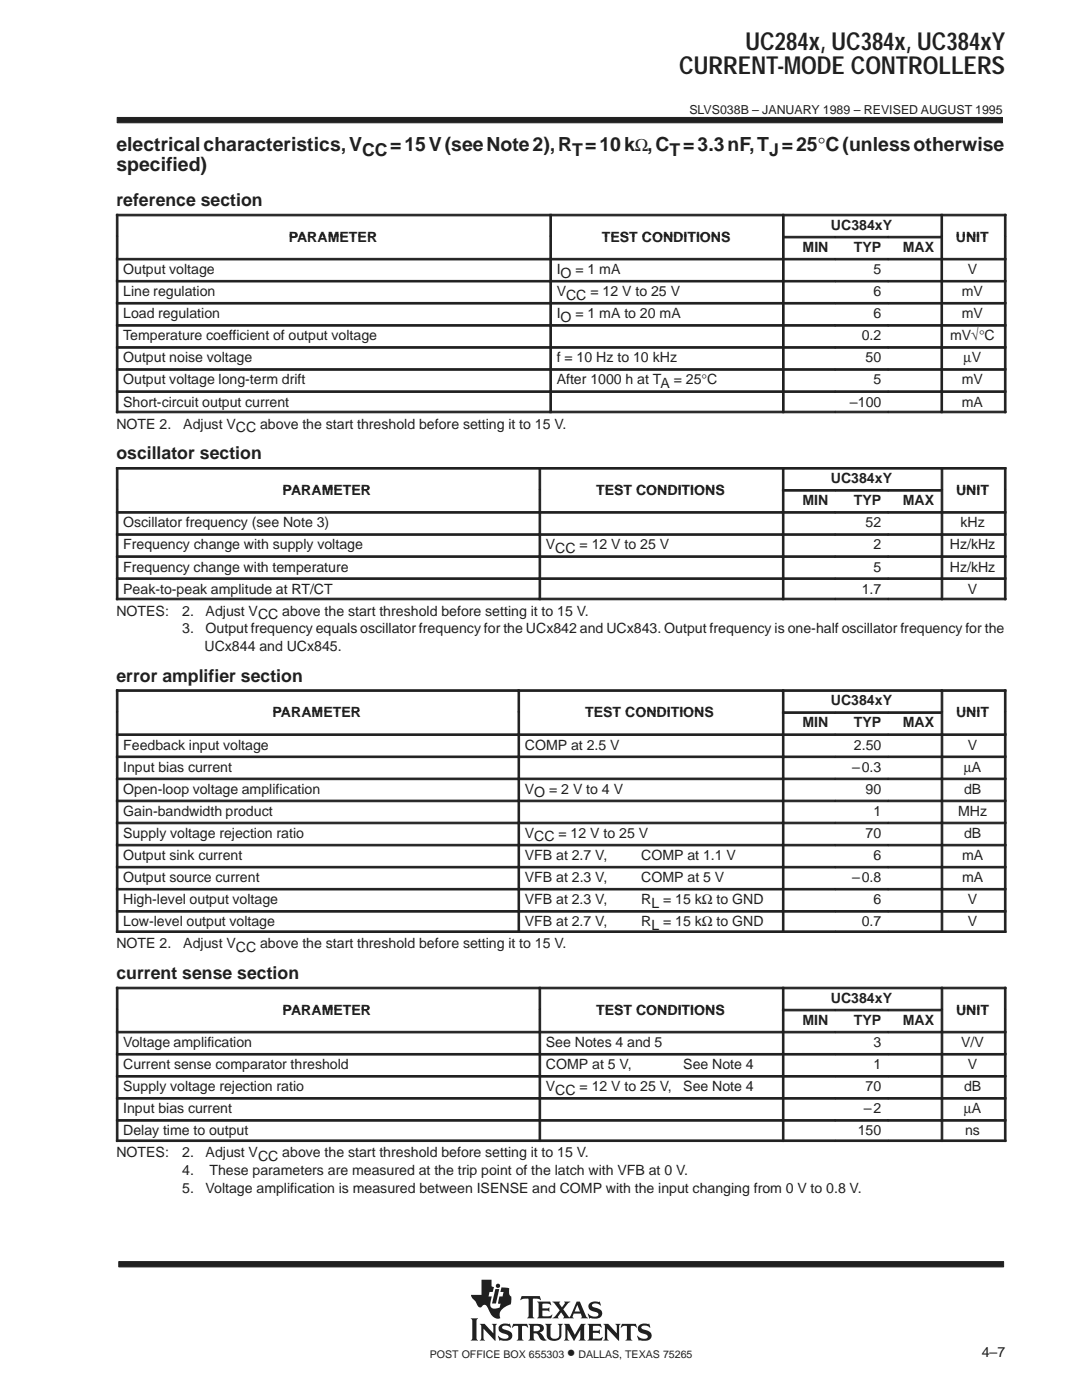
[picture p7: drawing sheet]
<svg xmlns="http://www.w3.org/2000/svg" width="216mm" height="279mm" viewBox="0 0 216 279" stroke-linecap="round" stroke-linejoin="round" font-family="sans-serif">
<defs><g id="words">
<g font-size="4.9" fill="#231f20">
<text x="148.8" y="9.9">UC284x, UC384x, UC384xY</text>
<text x="135.5" y="14.8">CURRENT-MODE CONTROLLERS</text>
</g>
<g font-size="3.9" fill="#231f20">
<text x="23.2" y="34">specified)</text>
<text x="23.2" y="30.2">electrical characteristics, V</text>
</g>
<g font-size="3.5" fill="#231f20">
<text x="72.3" y="31.1">CC= 15 V (see Note 2), RT= 10 k</text>
<text x="126.7" y="30.2">Ω, C</text>
<text x="133.6" y="31.1">T= 3.3 nF, TJ= 25°C (unless otherwise</text>
<text x="23.2" y="41.2">reference section</text>
<text x="23.2" y="91.7">oscillator section</text>
<text x="23.2" y="136.1">error amplifier section</text>
<text x="23.2" y="195.4">current sense section</text>
<text x="113.2" y="271">•</text>
</g>
<g font-size="2.8" fill="#231f20">
<text x="165.8" y="45.9">UC384xY</text>
<text x="57.6" y="48.3">PARAMETER</text>
<text x="120.1" y="48.3">TEST CONDITIONS</text>
<text x="160.1" y="50.3">MIN</text>
<text x="170.4" y="50.3">TYP</text>
<text x="180.1" y="50.3">MAX</text>
<text x="190.7" y="48.3">UNIT</text>
<text x="24.6" y="54.7">Output voltage</text>
<text x="24.6" y="59.1">Line regulation</text>
<text x="111.1" y="54.7">IO = 1 mA</text>
<text x="111.1" y="59.1">VCC = 12 V to 25 V</text>
<text x="174.3" y="54.7">5</text>
<text x="174.3" y="59.1">6</text>
<text x="191.9" y="59.1">mV</text>
<text x="193.1" y="54.7">V</text>
<text x="24.6" y="63.5">Load regulation</text>
<text x="111.1" y="63.5">IO = 1 mA to 20 mA</text>
<text x="174.3" y="63.5">6</text>
<text x="191.9" y="63.5">mV</text>
<text x="24.6" y="67.9">Temperature coefficient of output voltage</text>
<text x="171.9" y="67.9">0.2</text>
<text x="189.6" y="67.9">mV√°C</text>
<text x="24.6" y="72.3">Output noise voltage</text>
<text x="24.6" y="76.7">Output voltage long-term drift</text>
<text x="111.1" y="72.3">f = 10 Hz to 10 kHz</text>
<text x="111.1" y="76.7">After 1000 h at TA = 25°C</text>
<text x="172.7" y="72.3">50</text>
<text x="174.3" y="76.7">5</text>
<text x="191.9" y="76.7">mV</text>
<text x="192.3" y="72.3">µV</text>
<text x="24.6" y="81.1">Short-circuit output current</text>
<text x="169.6" y="81.1">–100</text>
<text x="191.9" y="81.1">mA</text>
<text x="23.2" y="85.5">NOTE 2.</text>
<text x="36.6" y="85.5">Adjust VCC above the start threshold before setting it to 15 V.</text>
<text x="56.4" y="98.8">PARAMETER</text>
<text x="118.9" y="98.8">TEST CONDITIONS</text>
<text x="160.1" y="100.8">MIN</text>
<text x="165.8" y="96.4">UC384xY</text>
<text x="170.4" y="100.8">TYP</text>
<text x="180.1" y="100.8">MAX</text>
<text x="190.8" y="98.8">UNIT</text>
<text x="24.6" y="105.2">Oscillator frequency (see Note 3)</text>
<text x="172.7" y="105.2">52</text>
<text x="191.6" y="105.2">kHz</text>
<text x="24.6" y="109.7">Frequency change with supply voltage</text>
<text x="108.9" y="109.7">VCC = 12 V to 25 V</text>
<text x="174.3" y="109.7">2</text>
<text x="189.5" y="109.7">Hz/kHz</text>
<text x="24.6" y="114.1">Frequency change with temperature</text>
<text x="24.6" y="118.5">Peak-to-peak amplitude at RT/CT</text>
<text x="171.9" y="118.5">1.7</text>
<text x="174.3" y="114.1">5</text>
<text x="189.5" y="114.1">Hz/kHz</text>
<text x="193.1" y="118.5">V</text>
<text x="23.2" y="122.9">NOTES:</text>
<text x="36.4" y="122.9">2.</text>
<text x="41" y="122.9">Adjust VCC above the start threshold before setting it to 15 V.</text>
<text x="36.4" y="126.4">3.</text>
<text x="40.8" y="129.9">UCx844 and UCx845.</text>
<text x="41" y="126.4">Output frequency equals oscillator frequency for the UCx842 and UCx843. Output frequency is one-half oscillator frequency for the</text>
<text x="54.4" y="143.2">PARAMETER</text>
<text x="116.8" y="143.2">TEST CONDITIONS</text>
<text x="165.8" y="140.8">UC384xY</text>
<text x="190.8" y="143.2">UNIT</text>
<text x="24.6" y="149.6">Feedback input voltage</text>
<text x="104.7" y="149.6">COMP at 2.5 V</text>
<text x="160.1" y="145.2">MIN</text>
<text x="170.4" y="145.2">TYP</text>
<text x="170.4" y="149.6">2.50</text>
<text x="180.1" y="145.2">MAX</text>
<text x="193.1" y="149.6">V</text>
<text x="24.6" y="154">Input bias current</text>
<text x="170" y="154">–0.3</text>
<text x="192.3" y="154">µA</text>
<text x="24.6" y="158.4">Open-loop voltage amplification</text>
<text x="104.7" y="158.4">VO = 2 V to 4 V</text>
<text x="172.7" y="158.4">90</text>
<text x="192.4" y="158.4">dB</text>
<text x="24.6" y="162.8">Gain-bandwidth product</text>
<text x="24.6" y="167.2">Supply voltage rejection ratio</text>
<text x="104.7" y="167.2">VCC = 12 V to 25 V</text>
<text x="172.7" y="167.2">70</text>
<text x="174.3" y="162.8">1</text>
<text x="191.2" y="162.8">MHz</text>
<text x="192.4" y="167.2">dB</text>
<text x="24.6" y="171.6">Output sink current</text>
<text x="104.7" y="171.6">VFB at 2.7 V,</text>
<text x="127.9" y="171.6">COMP at 1.1 V</text>
<text x="174.3" y="171.6">6</text>
<text x="192" y="171.6">mA</text>
<text x="24.6" y="176">Output source current</text>
<text x="104.7" y="176">VFB at 2.3 V,</text>
<text x="128" y="176">COMP at 5 V</text>
<text x="170" y="176">–0.8</text>
<text x="192" y="176">mA</text>
<text x="24.6" y="180.4">High-level output voltage</text>
<text x="24.6" y="184.9">Low-level output voltage</text>
<text x="104.7" y="180.4">VFB at 2.3 V,</text>
<text x="104.7" y="184.9">VFB at 2.7 V,</text>
<text x="127.9" y="180.4">RL = 15 kΩ to GND</text>
<text x="127.9" y="184.9">RL = 15 kΩ to GND</text>
<text x="171.9" y="184.9">0.7</text>
<text x="174.3" y="180.4">6</text>
<text x="193.1" y="180.4">V</text>
<text x="193.1" y="184.9">V</text>
<text x="23.2" y="189.3">NOTE 2.</text>
<text x="36.6" y="189.3">Adjust VCC above the start threshold before setting it to 15 V.</text>
<text x="56.4" y="202.5">PARAMETER</text>
<text x="118.9" y="202.5">TEST CONDITIONS</text>
<text x="165.8" y="200.1">UC384xY</text>
<text x="190.8" y="202.5">UNIT</text>
<text x="24.6" y="209">Voltage amplification</text>
<text x="108.9" y="209">See Notes 4 and 5</text>
<text x="160.1" y="204.5">MIN</text>
<text x="170.4" y="204.5">TYP</text>
<text x="174.3" y="209">3</text>
<text x="180.1" y="204.5">MAX</text>
<text x="191.8" y="209">V/V</text>
<text x="24.6" y="213.4">Current sense comparator threshold</text>
<text x="108.9" y="213.4">COMP at 5 V,</text>
<text x="136.3" y="213.4">See Note 4</text>
<text x="174.3" y="213.4">1</text>
<text x="193.1" y="213.4">V</text>
<text x="24.6" y="217.8">Supply voltage rejection ratio</text>
<text x="108.9" y="217.8">VCC = 12 V to 25 V,</text>
<text x="136.3" y="217.8">See Note 4</text>
<text x="172.7" y="217.8">70</text>
<text x="192.4" y="217.8">dB</text>
<text x="24.6" y="222.2">Input bias current</text>
<text x="24.6" y="226.6">Delay time to output</text>
<text x="171.2" y="226.6">150</text>
<text x="172.4" y="222.2">–2</text>
<text x="192.3" y="222.2">µA</text>
<text x="192.6" y="226.6">ns</text>
<text x="23.2" y="231">NOTES:</text>
<text x="36.4" y="231">2.</text>
<text x="41" y="231">Adjust VCC above the start threshold before setting it to 15 V.</text>
<text x="36.4" y="234.5">4.</text>
<text x="36.4" y="238">5.</text>
<text x="41" y="238">Voltage amplification is measured between ISENSE and COMP with the input changing from 0 V to 0.8 V.</text>
<text x="41.8" y="234.5">These parameters are measured at the trip point of the latch with VFB at 0 V.</text>
<text x="195.9" y="270.7">4–7</text>
</g>
<text font-size="2.5" fill="#231f20" x="137.6" y="22.7">SLVS038B – JANUARY 1989 – REVISED AUGUST 1995</text>
<g font-size="2.1" fill="#231f20">
<text x="85.8" y="271">POST OFFICE BOX 655303</text>
<text x="115.4" y="271">DALLAS, TEXAS 75265</text>
</g>
</g></defs>
<g fill="#231f20" stroke="#231f20" stroke-width=".2">
<path d="M23.4 23.4h176.6v1.1h-176.6z" fill-rule="evenodd"/>
<path d="M23.7 251.8h176.6v1h-176.6z" fill-rule="evenodd"/>
</g>
<g fill="#231f20">
<path d="M98.8 257.3h.8l-.6 2.8h-.8z"/>
<path d="M105.4 264.2h1.9a.9 .9 0 0 1 1 .3 .9 .9 0 0 1 0 1.2l-.7 .2 .5 .4 .9 1.2a1.2 1.2 0 0 1-1.6-1l-.3-.4h-.6v1l.3 .4h-1.4l.3-.4v-2.5z" fill-rule="evenodd"/>
<path d="M110.2 259.8h1.6l-.2 .4 .5 .7 .6-.8-.1-.3h1.2l-.4 .2-1 1.3 1 1.4a.17 .17 0 0 0 .2 .2 .17 .17 0 0 0 .2-.2l1.3-2.9h.6l1.2 2.9 .4 .4-1.4-.1a.22 .22 0 0 0 .2-.1 .22 .22 0 0 0 0-.3l-.2-.4h-1.4l-.2 .7 .2 .2h-2.2l.2-.3-.5-.9-.7 .9 .2 .3h-1.3l.6-.4 .9-1.2z" fill-rule="evenodd"/>
<path d="M127.5 264.6l.7-.4 1.2 .1 .1-.2 .3 .8-.7-.3h-.7a.41 .41 0 0 0-.4 .4 .41 .41 0 0 0 .5 .4h.2a1.21 1.21 0 0 1 1.3 1.5l-.4 .4-.5 .2h-1.5l-.1 .1-.4-1 .9 .5h.9a.45 .45 0 0 0 .4-.5 .45 .45 0 0 0-.6-.3l-.2-.1a1.07 1.07 0 0 1-1-.4 1.07 1.07 0 0 1-.1-1.1z" fill-rule="evenodd"/>
<path d="M124.1 264.2h2.8l.2 .8-.6-.4h-.5l-.1 .1v2.4l.3 .4h-1.4l.3-.4v-2.4l-.1-.1h-.5l-.7 .4z" fill-rule="evenodd"/>
<path d="M117.2 264.2h2.6l.2 .8-.6-.4-1.1 .1v.9h1.1l.3-.3v.9l-.4-.2h-1v1l1.3 .1 .7-.3-.3 .7h-2.8l.3-.4v-2.5z" fill-rule="evenodd"/>
<path d="M120.4 264.2h1l1.7 1.9v-1.5l-.3-.4h1l-.3 .4v3l-2.3-2.4v2l.3 .3h-1.1l.3-.4v-2.5z" fill-rule="evenodd"/>
<path d="M112.5 264.2h1.1l1.1 2.2 1.2-2.2h1l-.3 .4v2.6l.3 .3h-1.4l.3-.4v-1.7l-1.3 2.2-1.3-2.3v1.8l.4 .4h-1.1l.3-.5v-2.3z" fill-rule="evenodd"/>
<path d="M99.8 264.4l.7-.2 1.1 .1 .1-.2 .3 .8-.6-.3h-.8a.41 .41 0 0 0-.4 .4 .41 .41 0 0 0 .5 .4 1.29 1.29 0 0 1 1.5 1.4 1.08 1.08 0 0 1-1.2 .8l-1.1-.1-.2 .1-.4-1 .8 .5 .5 .1 .6-.1 .3-.3a.72 .72 0 0 0-.9-.6 .99 .99 0 0 1-1-.6 .99 .99 0 0 1 .2-1.2z" fill-rule="evenodd"/>
<path d="M102.4 264.2h2.8l.2 .8-.7-.4h-.4l-.1 .1v2.4l.3 .4h-1.4l.3-.4v-2.4l-.1-.1h-.5l-.7 .4z" fill-rule="evenodd"/>
<path d="M108.8 264.2h1.3l-.3 .4v2l.2 .4 .5 .2 .8-.2 .3-.4v-2l-.3-.4h1l-.3 .4v1.9a1.53 1.53 0 0 1-2.2 1 .99 .99 0 0 1-.7-1.1v-1.8z" fill-rule="evenodd"/>
<path d="M95.7 264.2h1l1.7 1.9v-1.5l-.3-.4h1.1l-.3 .4v3l-2.4-2.4v1.9l.3 .4h-1.1l.3-.5v-2.3z" fill-rule="evenodd"/>
<path d="M93.9 263.1h1.5l-.3 .4v3.6l.3 .4h-1.5l.3-.4v-3.6z" fill-rule="evenodd"/>
<path d="M104.1 258.7h3.6l.2 .8-.4-.3h-1.2v3.6l.3 .3h-1.4l.3-.5v-3.4h-1.2l-.4 .3z" fill-rule="evenodd"/>
<path d="M107.2 259.8h2.6l.1 .7-.5-.3-1.2 .1v.8h1.1l.3-.2v.9l-.4-.2h-1v1l.2 .1h1.2l.5-.4 .1 .1-.2 .7h-2.8l.3-.5v-2.3z" fill-rule="evenodd"/>
<path d="M117.6 260.2a2.08 2.08 0 0 1 1.9-.3l.2-.2 .2 .8-.1 .1a1.16 1.16 0 0 0-1.7-.1 .82 .82 0 0 0 .9 .5 1.05 1.05 0 0 1 1.1 .7 1.05 1.05 0 0 1-.3 1.2l-.8 .3-1.2-.2-.2 .2-.3-1 1.1 .6h.5l.4-.2a.53 .53 0 0 0 0-.6 .53 .53 0 0 0-.6-.2 1.11 1.11 0 0 1-1.2-1.6z" fill-rule="evenodd"/>
<path d="M96.1 255.4h2v1.3l.5 .2-.3 .9h-.6l-.2 .9h.6l-.3 1.5 .1 .5a.88 .88 0 0 0 1.2 .4l.6-.2 .2-.7-.5-.1 .2-1.4h.7l.2-.9h-.7l.3-.9 1.5 .2v1.1l.2 .4 .2 .1v.7a.89 .89 0 0 1-.8 1.2 2.54 2.54 0 0 0-1.5 1.6v.4a.33 .33 0 0 1 .1 .5 .33 .33 0 0 1-.5 .1 2.23 2.23 0 0 1-1.8-1.8l-.2-.4a.7 .7 0 0 0-.6-.6 .7 .7 0 0 0-.7 .5 1.35 1.35 0 0 1-1.1-1.2l-.7-.7-.2-.6h2.1z" fill-rule="evenodd"/>
<circle cx="99.4" cy="256.6" r=".43"/>
</g>
<g fill="#fff">
<path d="M115.2 260.4l.5 1.3h-1z"/>
<path d="M106.5 264.6h.6a.56 .56 0 0 1 .7 .5 .56 .56 0 0 1-.7 .6h-.6z" fill-rule="evenodd"/>
</g>
<g fill="#231f20" stroke="#231f20" stroke-width=".2">
<path d="M23.2 42.8h.3v4.3h-.3z" fill-rule="evenodd"/>
<path d="M23.2 42.8h86.5v.3h-86.5z" fill-rule="evenodd"/>
<path d="M109.7 42.8h.3v4.3h-.3z" fill-rule="evenodd"/>
<path d="M109.7 42.8h46.4v.3h-46.4z" fill-rule="evenodd"/>
<path d="M156.1 42.8h.4v4.3h-.4z" fill-rule="evenodd"/>
<path d="M156.1 42.8h31.6v.3h-31.6z" fill-rule="evenodd"/>
<path d="M187.8 42.8h.3v4.3h-.3z" fill-rule="evenodd"/>
<path d="M200.4 42.8h.3v4.3h-.3z" fill-rule="evenodd"/>
<path d="M187.8 42.8h12.9v.3h-12.9z" fill-rule="evenodd"/>
<path d="M23.2 47.2h.3v4.3h-.3z" fill-rule="evenodd"/>
<path d="M109.7 47.2h.3v4.3h-.3z" fill-rule="evenodd"/>
<path d="M156.1 47.2h.4v4.3h-.4z" fill-rule="evenodd"/>
<path d="M156.1 47.2h10.6v.3h-10.6z" fill-rule="evenodd"/>
<path d="M166.7 47.2h10.5v.3h-10.5z" fill-rule="evenodd"/>
<path d="M177.2 47.2h10.5v.3h-10.5z" fill-rule="evenodd"/>
<path d="M187.8 47.2h.3v4.3h-.3z" fill-rule="evenodd"/>
<path d="M200.4 47.2h.3v4.3h-.3z" fill-rule="evenodd"/>
<path d="M23.2 51.6h.3v4.3h-.3z" fill-rule="evenodd"/>
<path d="M23.2 51.6h86.5v.3h-86.5z" fill-rule="evenodd"/>
<path d="M109.7 51.6h.3v4.3h-.3z" fill-rule="evenodd"/>
<path d="M109.7 51.6h46.4v.3h-46.4z" fill-rule="evenodd"/>
<path d="M156.1 51.6h.4v4.3h-.4z" fill-rule="evenodd"/>
<path d="M156.1 51.6h10.6v.3h-10.6z" fill-rule="evenodd"/>
<path d="M166.7 51.6h10.5v.3h-10.5z" fill-rule="evenodd"/>
<path d="M177.2 51.6h10.5v.3h-10.5z" fill-rule="evenodd"/>
<path d="M187.8 51.6h.3v4.3h-.3z" fill-rule="evenodd"/>
<path d="M200.4 51.6h.3v4.3h-.3z" fill-rule="evenodd"/>
<path d="M187.8 51.6h12.9v.3h-12.9z" fill-rule="evenodd"/>
<path d="M23.2 56h.3v4.3h-.3z" fill-rule="evenodd"/>
<path d="M23.2 56h86.5v.3h-86.5z" fill-rule="evenodd"/>
<path d="M109.7 56h.3v4.3h-.3z" fill-rule="evenodd"/>
<path d="M109.7 56h46.4v.3h-46.4z" fill-rule="evenodd"/>
<path d="M156.1 56h.4v4.3h-.4z" fill-rule="evenodd"/>
<path d="M156.1 56h10.6v.3h-10.6z" fill-rule="evenodd"/>
<path d="M166.7 56h10.5v.3h-10.5z" fill-rule="evenodd"/>
<path d="M177.2 56h10.5v.3h-10.5z" fill-rule="evenodd"/>
<path d="M187.8 56h.3v4.3h-.3z" fill-rule="evenodd"/>
<path d="M200.4 56h.3v4.3h-.3z" fill-rule="evenodd"/>
<path d="M187.8 56h12.9v.3h-12.9z" fill-rule="evenodd"/>
<path d="M23.2 60.4h.3v4.4h-.3z" fill-rule="evenodd"/>
<path d="M23.2 60.4h86.5v.3h-86.5z" fill-rule="evenodd"/>
<path d="M109.7 60.4h.3v4.4h-.3z" fill-rule="evenodd"/>
<path d="M109.7 60.4h46.4v.3h-46.4z" fill-rule="evenodd"/>
<path d="M156.1 60.4h.4v4.4h-.4z" fill-rule="evenodd"/>
<path d="M156.1 60.4h10.6v.3h-10.6z" fill-rule="evenodd"/>
<path d="M166.7 60.4h10.5v.3h-10.5z" fill-rule="evenodd"/>
<path d="M177.2 60.4h10.5v.3h-10.5z" fill-rule="evenodd"/>
<path d="M187.8 60.4h.3v4.4h-.3z" fill-rule="evenodd"/>
<path d="M200.4 60.4h.3v4.4h-.3z" fill-rule="evenodd"/>
<path d="M187.8 60.4h12.9v.3h-12.9z" fill-rule="evenodd"/>
<path d="M23.2 64.8h.3v4.4h-.3z" fill-rule="evenodd"/>
<path d="M23.2 64.8h86.5v.3h-86.5z" fill-rule="evenodd"/>
<path d="M109.7 64.8h.3v4.4h-.3z" fill-rule="evenodd"/>
<path d="M109.7 64.8h46.4v.3h-46.4z" fill-rule="evenodd"/>
<path d="M156.1 64.8h.4v4.4h-.4z" fill-rule="evenodd"/>
<path d="M156.1 64.8h10.6v.3h-10.6z" fill-rule="evenodd"/>
<path d="M166.7 64.8h10.5v.3h-10.5z" fill-rule="evenodd"/>
<path d="M177.2 64.8h10.5v.3h-10.5z" fill-rule="evenodd"/>
<path d="M187.8 64.8h.3v4.4h-.3z" fill-rule="evenodd"/>
<path d="M200.4 64.8h.3v4.4h-.3z" fill-rule="evenodd"/>
<path d="M187.8 64.8h12.9v.3h-12.9z" fill-rule="evenodd"/>
<path d="M23.2 69.2h.3v4.4h-.3z" fill-rule="evenodd"/>
<path d="M23.2 69.2h86.5v.3h-86.5z" fill-rule="evenodd"/>
<path d="M109.7 69.2h.3v4.4h-.3z" fill-rule="evenodd"/>
<path d="M109.7 69.2h46.4v.3h-46.4z" fill-rule="evenodd"/>
<path d="M156.1 69.2h.4v4.4h-.4z" fill-rule="evenodd"/>
<path d="M156.1 69.2h10.6v.3h-10.6z" fill-rule="evenodd"/>
<path d="M166.7 69.2h10.5v.3h-10.5z" fill-rule="evenodd"/>
<path d="M177.2 69.2h10.5v.3h-10.5z" fill-rule="evenodd"/>
<path d="M187.8 69.2h.3v4.4h-.3z" fill-rule="evenodd"/>
<path d="M200.4 69.2h.3v4.4h-.3z" fill-rule="evenodd"/>
<path d="M187.8 69.2h12.9v.3h-12.9z" fill-rule="evenodd"/>
<path d="M23.2 73.6h.3v4.4h-.3z" fill-rule="evenodd"/>
<path d="M23.2 73.6h86.5v.3h-86.5z" fill-rule="evenodd"/>
<path d="M109.7 73.6h.3v4.4h-.3z" fill-rule="evenodd"/>
<path d="M109.7 73.6h46.4v.3h-46.4z" fill-rule="evenodd"/>
<path d="M156.1 73.6h.4v4.4h-.4z" fill-rule="evenodd"/>
<path d="M156.1 73.6h10.6v.3h-10.6z" fill-rule="evenodd"/>
<path d="M166.7 73.6h10.5v.3h-10.5z" fill-rule="evenodd"/>
<path d="M177.2 73.6h10.5v.3h-10.5z" fill-rule="evenodd"/>
<path d="M187.8 73.6h.3v4.4h-.3z" fill-rule="evenodd"/>
<path d="M200.4 73.6h.3v4.4h-.3z" fill-rule="evenodd"/>
<path d="M187.8 73.6h12.9v.3h-12.9z" fill-rule="evenodd"/>
<path d="M23.2 78h.3v4.4h-.3z" fill-rule="evenodd"/>
<path d="M23.2 78h86.5v.3h-86.5z" fill-rule="evenodd"/>
<path d="M23.2 82.1h86.5v.3h-86.5z" fill-rule="evenodd"/>
<path d="M109.7 78h.3v4.4h-.3z" fill-rule="evenodd"/>
<path d="M109.7 78h46.4v.3h-46.4z" fill-rule="evenodd"/>
<path d="M109.7 82.1h46.4v.3h-46.4z" fill-rule="evenodd"/>
<path d="M156.1 78h.4v4.4h-.4z" fill-rule="evenodd"/>
<path d="M156.1 78h10.6v.3h-10.6z" fill-rule="evenodd"/>
<path d="M156.1 82.1h10.6v.3h-10.6z" fill-rule="evenodd"/>
<path d="M166.7 78h10.5v.3h-10.5z" fill-rule="evenodd"/>
<path d="M166.7 82.1h10.5v.3h-10.5z" fill-rule="evenodd"/>
<path d="M177.2 78h10.5v.3h-10.5z" fill-rule="evenodd"/>
<path d="M177.2 82.1h10.5v.3h-10.5z" fill-rule="evenodd"/>
<path d="M187.8 78h.3v4.4h-.3z" fill-rule="evenodd"/>
<path d="M200.4 78h.3v4.4h-.3z" fill-rule="evenodd"/>
<path d="M187.8 78h12.9v.3h-12.9z" fill-rule="evenodd"/>
<path d="M187.8 82.1h12.9v.3h-12.9z" fill-rule="evenodd"/>
<path d="M23.2 93.3h.3v4.4h-.3z" fill-rule="evenodd"/>
<path d="M23.2 93.3h84.3v.3h-84.3z" fill-rule="evenodd"/>
<path d="M107.6 93.3h.3v4.4h-.3z" fill-rule="evenodd"/>
<path d="M107.6 93.3h48.5v.3h-48.5z" fill-rule="evenodd"/>
<path d="M156.1 93.3h.3v4.4h-.3z" fill-rule="evenodd"/>
<path d="M156.1 93.3h31.7v.3h-31.7z" fill-rule="evenodd"/>
<path d="M187.8 93.3h.3v4.4h-.3z" fill-rule="evenodd"/>
<path d="M200.4 93.3h.3v4.4h-.3z" fill-rule="evenodd"/>
<path d="M187.8 93.3h12.9v.3h-12.9z" fill-rule="evenodd"/>
<path d="M23.2 97.7h.3v4.4h-.3z" fill-rule="evenodd"/>
<path d="M107.6 97.7h.3v4.4h-.3z" fill-rule="evenodd"/>
<path d="M156.1 97.7h.3v4.4h-.3z" fill-rule="evenodd"/>
<path d="M156.1 97.7h10.6v.3h-10.6z" fill-rule="evenodd"/>
<path d="M166.7 97.7h10.5v.3h-10.5z" fill-rule="evenodd"/>
<path d="M177.2 97.7h10.6v.3h-10.6z" fill-rule="evenodd"/>
<path d="M187.8 97.7h.3v4.4h-.3z" fill-rule="evenodd"/>
<path d="M200.4 97.7h.3v4.4h-.3z" fill-rule="evenodd"/>
<path d="M23.2 102.1h.3v4.4h-.3z" fill-rule="evenodd"/>
<path d="M23.2 102.1h84.3v.3h-84.3z" fill-rule="evenodd"/>
<path d="M107.6 102.1h.3v4.4h-.3z" fill-rule="evenodd"/>
<path d="M107.6 102.1h48.5v.3h-48.5z" fill-rule="evenodd"/>
<path d="M156.1 102.1h.3v4.4h-.3z" fill-rule="evenodd"/>
<path d="M156.1 102.1h10.6v.3h-10.6z" fill-rule="evenodd"/>
<path d="M166.7 102.1h10.5v.3h-10.5z" fill-rule="evenodd"/>
<path d="M177.2 102.1h10.6v.3h-10.6z" fill-rule="evenodd"/>
<path d="M187.8 102.1h.3v4.4h-.3z" fill-rule="evenodd"/>
<path d="M200.4 102.1h.3v4.4h-.3z" fill-rule="evenodd"/>
<path d="M187.8 102.1h12.9v.3h-12.9z" fill-rule="evenodd"/>
<path d="M23.2 106.5h.3v4.4h-.3z" fill-rule="evenodd"/>
<path d="M23.2 106.5h84.3v.3h-84.3z" fill-rule="evenodd"/>
<path d="M107.6 106.5h.3v4.4h-.3z" fill-rule="evenodd"/>
<path d="M107.6 106.5h48.5v.3h-48.5z" fill-rule="evenodd"/>
<path d="M156.1 106.5h.3v4.4h-.3z" fill-rule="evenodd"/>
<path d="M156.1 106.5h10.6v.3h-10.6z" fill-rule="evenodd"/>
<path d="M166.7 106.5h10.5v.3h-10.5z" fill-rule="evenodd"/>
<path d="M177.2 106.5h10.6v.3h-10.6z" fill-rule="evenodd"/>
<path d="M187.8 106.5h.3v4.4h-.3z" fill-rule="evenodd"/>
<path d="M200.4 106.5h.3v4.4h-.3z" fill-rule="evenodd"/>
<path d="M187.8 106.5h12.9v.3h-12.9z" fill-rule="evenodd"/>
<path d="M23.2 110.9h.3v4.4h-.3z" fill-rule="evenodd"/>
<path d="M23.2 110.9h84.3v.3h-84.3z" fill-rule="evenodd"/>
<path d="M107.6 110.9h.3v4.4h-.3z" fill-rule="evenodd"/>
<path d="M107.6 110.9h48.5v.3h-48.5z" fill-rule="evenodd"/>
<path d="M156.1 110.9h.3v4.4h-.3z" fill-rule="evenodd"/>
<path d="M156.1 110.9h10.6v.3h-10.6z" fill-rule="evenodd"/>
<path d="M166.7 110.9h10.5v.3h-10.5z" fill-rule="evenodd"/>
<path d="M177.2 110.9h10.6v.3h-10.6z" fill-rule="evenodd"/>
<path d="M187.8 110.9h.3v4.4h-.3z" fill-rule="evenodd"/>
<path d="M200.4 110.9h.3v4.4h-.3z" fill-rule="evenodd"/>
<path d="M187.8 110.9h12.9v.3h-12.9z" fill-rule="evenodd"/>
<path d="M23.2 115.3h.3v4.4h-.3z" fill-rule="evenodd"/>
<path d="M23.2 115.3h84.3v.3h-84.3z" fill-rule="evenodd"/>
<path d="M23.2 119.4h84.3v.3h-84.3z" fill-rule="evenodd"/>
<path d="M107.6 115.3h.3v4.4h-.3z" fill-rule="evenodd"/>
<path d="M107.6 115.3h48.5v.3h-48.5z" fill-rule="evenodd"/>
<path d="M107.6 119.4h48.5v.3h-48.5z" fill-rule="evenodd"/>
<path d="M156.1 115.3h.3v4.4h-.3z" fill-rule="evenodd"/>
<path d="M156.1 115.3h10.6v.3h-10.6z" fill-rule="evenodd"/>
<path d="M156.1 119.4h10.6v.3h-10.6z" fill-rule="evenodd"/>
<path d="M166.7 115.3h10.5v.3h-10.5z" fill-rule="evenodd"/>
<path d="M166.7 119.4h10.5v.3h-10.5z" fill-rule="evenodd"/>
<path d="M177.2 115.3h10.6v.3h-10.6z" fill-rule="evenodd"/>
<path d="M177.2 119.4h10.6v.3h-10.6z" fill-rule="evenodd"/>
<path d="M187.8 115.3h.3v4.4h-.3z" fill-rule="evenodd"/>
<path d="M200.4 115.3h.3v4.4h-.3z" fill-rule="evenodd"/>
<path d="M187.8 115.3h12.9v.3h-12.9z" fill-rule="evenodd"/>
<path d="M187.8 119.4h12.9v.3h-12.9z" fill-rule="evenodd"/>
<path d="M23.2 137.7h.3v4.3h-.3z" fill-rule="evenodd"/>
<path d="M23.2 137.7h80.1v.3h-80.1z" fill-rule="evenodd"/>
<path d="M103.4 137.7h.3v4.3h-.3z" fill-rule="evenodd"/>
<path d="M103.4 137.7h52.7v.3h-52.7z" fill-rule="evenodd"/>
<path d="M156.1 137.7h.3v4.3h-.3z" fill-rule="evenodd"/>
<path d="M156.1 137.7h31.7v.3h-31.7z" fill-rule="evenodd"/>
<path d="M187.8 137.7h.3v4.3h-.3z" fill-rule="evenodd"/>
<path d="M200.4 137.7h.3v4.3h-.3z" fill-rule="evenodd"/>
<path d="M187.8 137.7h12.9v.3h-12.9z" fill-rule="evenodd"/>
<path d="M23.2 142.1h.3v4.3h-.3z" fill-rule="evenodd"/>
<path d="M103.4 142.1h.3v4.3h-.3z" fill-rule="evenodd"/>
<path d="M156.1 142.1h.3v4.3h-.3z" fill-rule="evenodd"/>
<path d="M156.1 142.1h10.6v.3h-10.6z" fill-rule="evenodd"/>
<path d="M166.7 142.1h10.5v.3h-10.5z" fill-rule="evenodd"/>
<path d="M177.2 142.1h10.6v.3h-10.6z" fill-rule="evenodd"/>
<path d="M187.8 142.1h.3v4.3h-.3z" fill-rule="evenodd"/>
<path d="M200.4 142.1h.3v4.3h-.3z" fill-rule="evenodd"/>
<path d="M23.2 146.5h.3v4.4h-.3z" fill-rule="evenodd"/>
<path d="M23.2 146.5h80.1v.3h-80.1z" fill-rule="evenodd"/>
<path d="M103.4 146.5h.3v4.4h-.3z" fill-rule="evenodd"/>
<path d="M103.4 146.5h52.7v.3h-52.7z" fill-rule="evenodd"/>
<path d="M156.1 146.5h.3v4.4h-.3z" fill-rule="evenodd"/>
<path d="M156.1 146.5h10.6v.3h-10.6z" fill-rule="evenodd"/>
<path d="M166.7 146.5h10.5v.3h-10.5z" fill-rule="evenodd"/>
<path d="M177.2 146.5h10.6v.3h-10.6z" fill-rule="evenodd"/>
<path d="M187.8 146.5h.3v4.4h-.3z" fill-rule="evenodd"/>
<path d="M200.4 146.5h.3v4.4h-.3z" fill-rule="evenodd"/>
<path d="M187.8 146.5h12.9v.3h-12.9z" fill-rule="evenodd"/>
<path d="M23.2 150.9h.3v4.4h-.3z" fill-rule="evenodd"/>
<path d="M23.2 150.9h80.1v.3h-80.1z" fill-rule="evenodd"/>
<path d="M103.4 150.9h.3v4.4h-.3z" fill-rule="evenodd"/>
<path d="M103.4 150.9h52.7v.3h-52.7z" fill-rule="evenodd"/>
<path d="M156.1 150.9h.3v4.4h-.3z" fill-rule="evenodd"/>
<path d="M156.1 150.9h10.6v.3h-10.6z" fill-rule="evenodd"/>
<path d="M166.7 150.9h10.5v.3h-10.5z" fill-rule="evenodd"/>
<path d="M177.2 150.9h10.6v.3h-10.6z" fill-rule="evenodd"/>
<path d="M187.8 150.9h.3v4.4h-.3z" fill-rule="evenodd"/>
<path d="M200.4 150.9h.3v4.4h-.3z" fill-rule="evenodd"/>
<path d="M187.8 150.9h12.9v.3h-12.9z" fill-rule="evenodd"/>
<path d="M23.2 155.3h.3v4.4h-.3z" fill-rule="evenodd"/>
<path d="M23.2 155.3h80.1v.3h-80.1z" fill-rule="evenodd"/>
<path d="M103.4 155.3h.3v4.4h-.3z" fill-rule="evenodd"/>
<path d="M103.4 155.3h52.7v.3h-52.7z" fill-rule="evenodd"/>
<path d="M156.1 155.3h.3v4.4h-.3z" fill-rule="evenodd"/>
<path d="M156.1 155.3h10.6v.3h-10.6z" fill-rule="evenodd"/>
<path d="M166.7 155.3h10.5v.3h-10.5z" fill-rule="evenodd"/>
<path d="M177.2 155.3h10.6v.3h-10.6z" fill-rule="evenodd"/>
<path d="M187.8 155.3h.3v4.4h-.3z" fill-rule="evenodd"/>
<path d="M200.4 155.3h.3v4.4h-.3z" fill-rule="evenodd"/>
<path d="M187.8 155.3h12.9v.3h-12.9z" fill-rule="evenodd"/>
<path d="M23.2 159.7h.3v4.4h-.3z" fill-rule="evenodd"/>
<path d="M23.2 159.7h80.1v.3h-80.1z" fill-rule="evenodd"/>
<path d="M103.4 159.7h.3v4.4h-.3z" fill-rule="evenodd"/>
<path d="M103.4 159.7h52.7v.3h-52.7z" fill-rule="evenodd"/>
<path d="M156.1 159.7h.3v4.4h-.3z" fill-rule="evenodd"/>
<path d="M156.1 159.7h10.6v.3h-10.6z" fill-rule="evenodd"/>
<path d="M166.7 159.7h10.5v.3h-10.5z" fill-rule="evenodd"/>
<path d="M177.2 159.7h10.6v.3h-10.6z" fill-rule="evenodd"/>
<path d="M187.8 159.7h.3v4.4h-.3z" fill-rule="evenodd"/>
<path d="M200.4 159.7h.3v4.4h-.3z" fill-rule="evenodd"/>
<path d="M187.8 159.7h12.9v.3h-12.9z" fill-rule="evenodd"/>
<path d="M23.2 164.1h.3v4.4h-.3z" fill-rule="evenodd"/>
<path d="M23.2 164.1h80.1v.3h-80.1z" fill-rule="evenodd"/>
<path d="M103.4 164.1h.3v4.4h-.3z" fill-rule="evenodd"/>
<path d="M103.4 164.1h52.7v.3h-52.7z" fill-rule="evenodd"/>
<path d="M156.1 164.1h.3v4.4h-.3z" fill-rule="evenodd"/>
<path d="M156.1 164.1h10.6v.3h-10.6z" fill-rule="evenodd"/>
<path d="M166.7 164.1h10.5v.3h-10.5z" fill-rule="evenodd"/>
<path d="M177.2 164.1h10.6v.3h-10.6z" fill-rule="evenodd"/>
<path d="M187.8 164.1h.3v4.4h-.3z" fill-rule="evenodd"/>
<path d="M200.4 164.1h.3v4.4h-.3z" fill-rule="evenodd"/>
<path d="M187.8 164.1h12.9v.3h-12.9z" fill-rule="evenodd"/>
<path d="M23.2 168.5h.3v4.4h-.3z" fill-rule="evenodd"/>
<path d="M23.2 168.5h80.1v.3h-80.1z" fill-rule="evenodd"/>
<path d="M103.4 168.5h.3v4.4h-.3z" fill-rule="evenodd"/>
<path d="M103.4 168.5h52.7v.3h-52.7z" fill-rule="evenodd"/>
<path d="M156.1 168.5h.3v4.4h-.3z" fill-rule="evenodd"/>
<path d="M156.1 168.5h10.6v.3h-10.6z" fill-rule="evenodd"/>
<path d="M166.7 168.5h10.5v.3h-10.5z" fill-rule="evenodd"/>
<path d="M177.2 168.5h10.6v.3h-10.6z" fill-rule="evenodd"/>
<path d="M187.8 168.5h.3v4.4h-.3z" fill-rule="evenodd"/>
<path d="M200.4 168.5h.3v4.4h-.3z" fill-rule="evenodd"/>
<path d="M187.8 168.5h12.9v.3h-12.9z" fill-rule="evenodd"/>
<path d="M23.2 172.9h.3v4.4h-.3z" fill-rule="evenodd"/>
<path d="M23.2 172.9h80.1v.3h-80.1z" fill-rule="evenodd"/>
<path d="M103.4 172.9h.3v4.4h-.3z" fill-rule="evenodd"/>
<path d="M103.4 172.9h52.7v.3h-52.7z" fill-rule="evenodd"/>
<path d="M156.1 172.9h.3v4.4h-.3z" fill-rule="evenodd"/>
<path d="M156.1 172.9h10.6v.3h-10.6z" fill-rule="evenodd"/>
<path d="M166.7 172.9h10.5v.3h-10.5z" fill-rule="evenodd"/>
<path d="M177.2 172.9h10.6v.3h-10.6z" fill-rule="evenodd"/>
<path d="M187.8 172.9h.3v4.4h-.3z" fill-rule="evenodd"/>
<path d="M200.4 172.9h.3v4.4h-.3z" fill-rule="evenodd"/>
<path d="M187.8 172.9h12.9v.3h-12.9z" fill-rule="evenodd"/>
<path d="M23.2 177.3h.3v4.4h-.3z" fill-rule="evenodd"/>
<path d="M23.2 177.3h80.1v.3h-80.1z" fill-rule="evenodd"/>
<path d="M103.4 177.3h.3v4.4h-.3z" fill-rule="evenodd"/>
<path d="M103.4 177.3h52.7v.3h-52.7z" fill-rule="evenodd"/>
<path d="M156.1 177.3h.3v4.4h-.3z" fill-rule="evenodd"/>
<path d="M156.1 177.3h10.6v.3h-10.6z" fill-rule="evenodd"/>
<path d="M166.7 177.3h10.5v.3h-10.5z" fill-rule="evenodd"/>
<path d="M177.2 177.3h10.6v.3h-10.6z" fill-rule="evenodd"/>
<path d="M187.8 177.3h.3v4.4h-.3z" fill-rule="evenodd"/>
<path d="M200.4 177.3h.3v4.4h-.3z" fill-rule="evenodd"/>
<path d="M187.8 177.3h12.9v.3h-12.9z" fill-rule="evenodd"/>
<path d="M23.2 181.7h.3v4.4h-.3z" fill-rule="evenodd"/>
<path d="M23.2 181.7h80.1v.3h-80.1z" fill-rule="evenodd"/>
<path d="M23.2 185.8h80.1v.3h-80.1z" fill-rule="evenodd"/>
<path d="M103.4 181.7h.3v4.4h-.3z" fill-rule="evenodd"/>
<path d="M103.4 181.7h52.7v.3h-52.7z" fill-rule="evenodd"/>
<path d="M103.4 185.8h52.7v.3h-52.7z" fill-rule="evenodd"/>
<path d="M156.1 181.7h.3v4.4h-.3z" fill-rule="evenodd"/>
<path d="M156.1 181.7h10.6v.3h-10.6z" fill-rule="evenodd"/>
<path d="M156.1 185.8h10.6v.3h-10.6z" fill-rule="evenodd"/>
<path d="M166.7 181.7h10.5v.3h-10.5z" fill-rule="evenodd"/>
<path d="M166.7 185.8h10.5v.3h-10.5z" fill-rule="evenodd"/>
<path d="M177.2 181.7h10.6v.3h-10.6z" fill-rule="evenodd"/>
<path d="M177.2 185.8h10.6v.3h-10.6z" fill-rule="evenodd"/>
<path d="M187.8 181.7h.3v4.4h-.3z" fill-rule="evenodd"/>
<path d="M200.4 181.7h.3v4.4h-.3z" fill-rule="evenodd"/>
<path d="M187.8 181.7h12.9v.3h-12.9z" fill-rule="evenodd"/>
<path d="M187.8 185.8h12.9v.3h-12.9z" fill-rule="evenodd"/>
<path d="M23.2 197h.3v4.4h-.3z" fill-rule="evenodd"/>
<path d="M23.2 197h84.3v.3h-84.3z" fill-rule="evenodd"/>
<path d="M107.6 197h.3v4.4h-.3z" fill-rule="evenodd"/>
<path d="M107.6 197h48.5v.3h-48.5z" fill-rule="evenodd"/>
<path d="M156.1 197h.3v4.4h-.3z" fill-rule="evenodd"/>
<path d="M156.1 197h31.7v.3h-31.7z" fill-rule="evenodd"/>
<path d="M187.8 197h.3v4.4h-.3z" fill-rule="evenodd"/>
<path d="M200.4 197h.3v4.4h-.3z" fill-rule="evenodd"/>
<path d="M187.8 197h12.9v.3h-12.9z" fill-rule="evenodd"/>
<path d="M23.2 201.4h.3v4.4h-.3z" fill-rule="evenodd"/>
<path d="M107.6 201.4h.3v4.4h-.3z" fill-rule="evenodd"/>
<path d="M156.1 201.4h.3v4.4h-.3z" fill-rule="evenodd"/>
<path d="M156.1 201.4h10.6v.3h-10.6z" fill-rule="evenodd"/>
<path d="M166.7 201.4h10.5v.3h-10.5z" fill-rule="evenodd"/>
<path d="M177.2 201.4h10.6v.3h-10.6z" fill-rule="evenodd"/>
<path d="M187.8 201.4h.3v4.4h-.3z" fill-rule="evenodd"/>
<path d="M200.4 201.4h.3v4.4h-.3z" fill-rule="evenodd"/>
<path d="M23.2 205.8h.3v4.4h-.3z" fill-rule="evenodd"/>
<path d="M23.2 205.8h84.3v.3h-84.3z" fill-rule="evenodd"/>
<path d="M107.6 205.8h.3v4.4h-.3z" fill-rule="evenodd"/>
<path d="M107.6 205.8h48.5v.3h-48.5z" fill-rule="evenodd"/>
<path d="M156.1 205.8h.3v4.4h-.3z" fill-rule="evenodd"/>
<path d="M156.1 205.8h10.6v.3h-10.6z" fill-rule="evenodd"/>
<path d="M166.7 205.8h10.5v.3h-10.5z" fill-rule="evenodd"/>
<path d="M177.2 205.8h10.6v.3h-10.6z" fill-rule="evenodd"/>
<path d="M187.8 205.8h.3v4.4h-.3z" fill-rule="evenodd"/>
<path d="M200.4 205.8h.3v4.4h-.3z" fill-rule="evenodd"/>
<path d="M187.8 205.8h12.9v.3h-12.9z" fill-rule="evenodd"/>
<path d="M23.2 210.2h.3v4.4h-.3z" fill-rule="evenodd"/>
<path d="M23.2 210.2h84.3v.4h-84.3z" fill-rule="evenodd"/>
<path d="M107.6 210.2h.3v4.4h-.3z" fill-rule="evenodd"/>
<path d="M107.6 210.2h48.5v.4h-48.5z" fill-rule="evenodd"/>
<path d="M156.1 210.2h.3v4.4h-.3z" fill-rule="evenodd"/>
<path d="M156.1 210.2h10.6v.4h-10.6z" fill-rule="evenodd"/>
<path d="M166.7 210.2h10.5v.4h-10.5z" fill-rule="evenodd"/>
<path d="M177.2 210.2h10.6v.4h-10.6z" fill-rule="evenodd"/>
<path d="M187.8 210.2h.3v4.4h-.3z" fill-rule="evenodd"/>
<path d="M200.4 210.2h.3v4.4h-.3z" fill-rule="evenodd"/>
<path d="M187.8 210.2h12.9v.4h-12.9z" fill-rule="evenodd"/>
<path d="M23.2 214.6h.3v4.4h-.3z" fill-rule="evenodd"/>
<path d="M23.2 214.6h84.3v.4h-84.3z" fill-rule="evenodd"/>
<path d="M107.6 214.6h.3v4.4h-.3z" fill-rule="evenodd"/>
<path d="M107.6 214.6h48.5v.4h-48.5z" fill-rule="evenodd"/>
<path d="M156.1 214.6h.3v4.4h-.3z" fill-rule="evenodd"/>
<path d="M156.1 214.6h10.6v.4h-10.6z" fill-rule="evenodd"/>
<path d="M166.7 214.6h10.5v.4h-10.5z" fill-rule="evenodd"/>
<path d="M177.2 214.6h10.6v.4h-10.6z" fill-rule="evenodd"/>
<path d="M187.8 214.6h.3v4.4h-.3z" fill-rule="evenodd"/>
<path d="M200.4 214.6h.3v4.4h-.3z" fill-rule="evenodd"/>
<path d="M187.8 214.6h12.9v.4h-12.9z" fill-rule="evenodd"/>
<path d="M23.2 219h.3v4.4h-.3z" fill-rule="evenodd"/>
<path d="M23.2 219h84.3v.4h-84.3z" fill-rule="evenodd"/>
<path d="M107.6 219h.3v4.4h-.3z" fill-rule="evenodd"/>
<path d="M107.6 219h48.5v.4h-48.5z" fill-rule="evenodd"/>
<path d="M156.1 219h.3v4.4h-.3z" fill-rule="evenodd"/>
<path d="M156.1 219h10.6v.4h-10.6z" fill-rule="evenodd"/>
<path d="M166.7 219h10.5v.4h-10.5z" fill-rule="evenodd"/>
<path d="M177.2 219h10.6v.4h-10.6z" fill-rule="evenodd"/>
<path d="M187.8 219h.3v4.4h-.3z" fill-rule="evenodd"/>
<path d="M200.4 219h.3v4.4h-.3z" fill-rule="evenodd"/>
<path d="M187.8 219h12.9v.4h-12.9z" fill-rule="evenodd"/>
<path d="M23.2 223.4h.3v4.4h-.3z" fill-rule="evenodd"/>
<path d="M23.2 223.4h84.3v.4h-84.3z" fill-rule="evenodd"/>
<path d="M23.2 227.5h84.3v.3h-84.3z" fill-rule="evenodd"/>
<path d="M107.6 223.4h.3v4.4h-.3z" fill-rule="evenodd"/>
<path d="M107.6 223.4h48.5v.4h-48.5z" fill-rule="evenodd"/>
<path d="M107.6 227.5h48.5v.3h-48.5z" fill-rule="evenodd"/>
<path d="M156.1 223.4h.3v4.4h-.3z" fill-rule="evenodd"/>
<path d="M156.1 223.4h10.6v.4h-10.6z" fill-rule="evenodd"/>
<path d="M156.1 227.5h10.6v.3h-10.6z" fill-rule="evenodd"/>
<path d="M166.7 223.4h10.5v.4h-10.5z" fill-rule="evenodd"/>
<path d="M166.7 227.5h10.5v.3h-10.5z" fill-rule="evenodd"/>
<path d="M177.2 223.4h10.6v.4h-10.6z" fill-rule="evenodd"/>
<path d="M177.2 227.5h10.6v.3h-10.6z" fill-rule="evenodd"/>
<path d="M187.8 223.4h.3v4.4h-.3z" fill-rule="evenodd"/>
<path d="M200.4 223.4h.3v4.4h-.3z" fill-rule="evenodd"/>
<path d="M187.8 223.4h12.9v.4h-12.9z" fill-rule="evenodd"/>
<path d="M187.8 227.5h12.9v.3h-12.9z" fill-rule="evenodd"/>
</g>
<use href="#words"/>
</svg>
